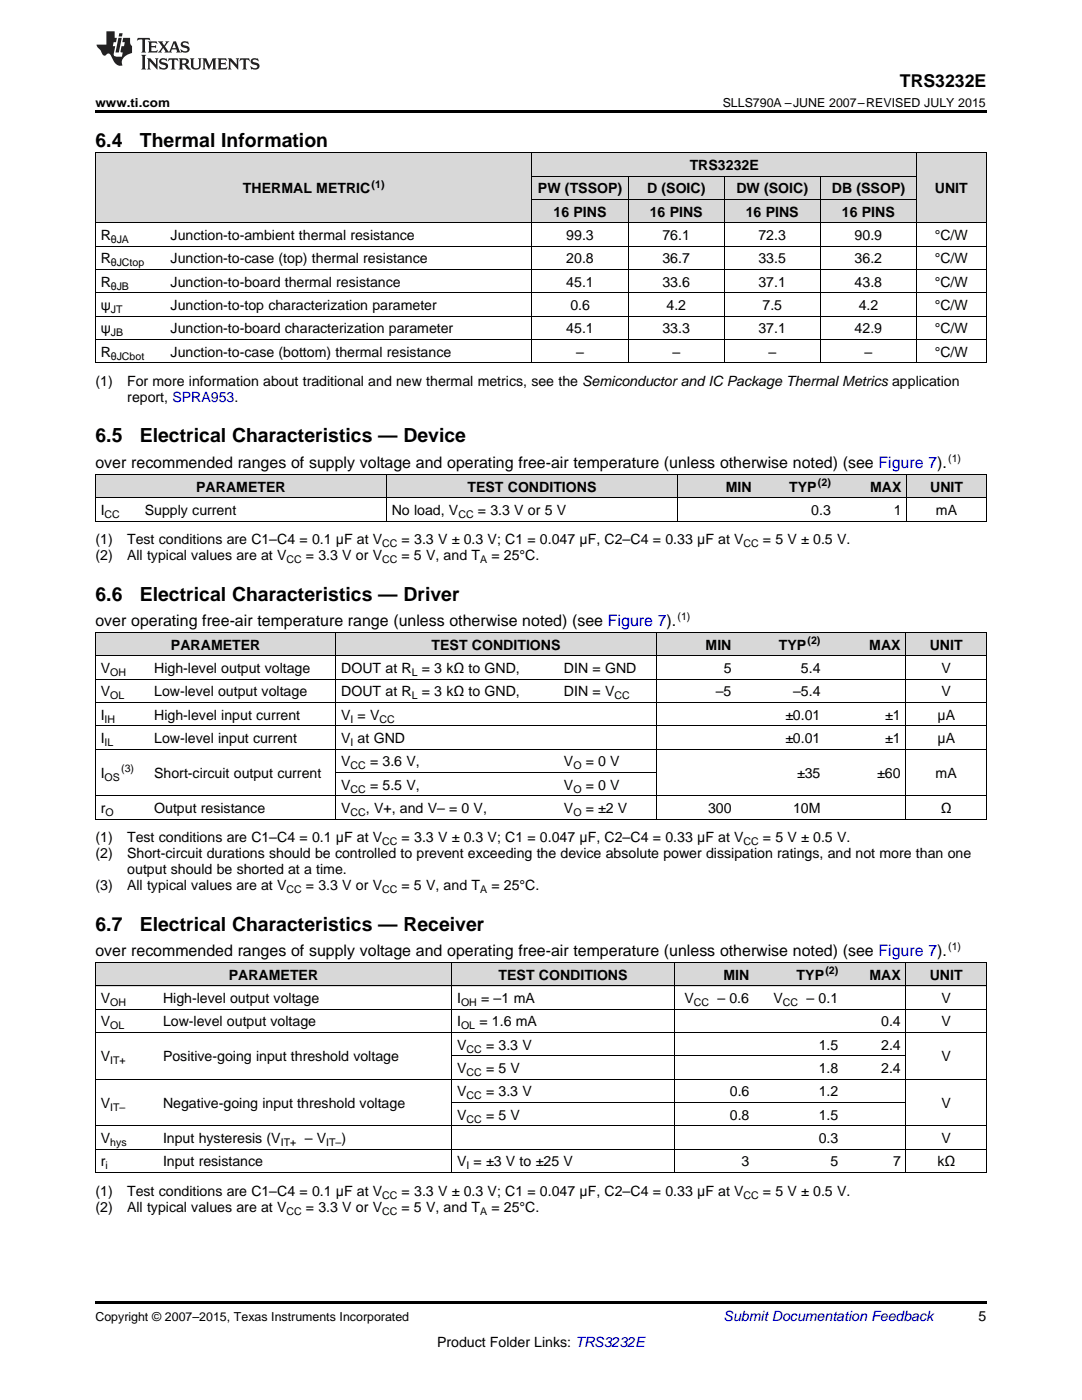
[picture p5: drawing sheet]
<svg xmlns="http://www.w3.org/2000/svg" width="216mm" height="279mm" viewBox="0 0 216 279" stroke-linecap="round" stroke-linejoin="round" font-family="sans-serif">
<defs><g id="words">
<g font-size="3.9">
<text x="19" y="29.3">6.4</text>
<text x="27.9" y="29.3">Thermal Information</text>
<text x="19" y="88.3">6.5</text>
<text x="27.9" y="88.3">Electrical Characteristics — Device</text>
<text x="19" y="119.9">6.6</text>
<text x="27.9" y="119.9">Electrical Characteristics — Driver</text>
<text x="19" y="185.7">6.7</text>
<text x="27.9" y="185.7">Electrical Characteristics — Receiver</text>
</g>
<text font-size="3.5" x="179.6" y="17.3">TRS3232E</text>
<g font-size="3.2">
<text x="19" y="93.5">over recommended ranges of supply voltage and operating free-air temperature (unless otherwise noted) (see Figure 7).</text>
<text x="19" y="125">over operating free-air temperature range (unless otherwise noted) (see Figure 7).</text>
<text x="19" y="190.9">over recommended ranges of supply voltage and operating free-air temperature (unless otherwise noted) (see Figure 7).</text>
</g>
<g font-size="2.8">
<text x="137.6" y="33.9">TRS3232E</text>
<text x="48.5" y="38.6">THERMAL METRIC</text>
<text x="107.4" y="38.6">PW (TSSOP)</text>
<text x="129.1" y="38.6">D (SOIC)</text>
<text x="146.9" y="38.6">DW (SOIC)</text>
<text x="166" y="38.6">DB (SSOP)</text>
<text x="186.5" y="38.6">UNIT</text>
<text x="20.1" y="47.9">R</text>
<text x="34" y="47.9">Junction-to-ambient thermal resistance</text>
<text x="110.5" y="43.3">16 PINS</text>
<text x="113" y="47.9">99.3</text>
<text x="129.6" y="43.3">16 PINS</text>
<text x="132.2" y="47.9">76.1</text>
<text x="148.8" y="43.3">16 PINS</text>
<text x="151.3" y="47.9">72.3</text>
<text x="168" y="43.3">16 PINS</text>
<text x="170.5" y="47.9">90.9</text>
<text x="186.5" y="47.9">°C/W</text>
<text x="20.1" y="52.6">R</text>
<text x="34" y="52.6">Junction-to-case (top) thermal resistance</text>
<text x="113" y="52.6">20.8</text>
<text x="132.2" y="52.6">36.7</text>
<text x="151.3" y="52.6">33.5</text>
<text x="170.5" y="52.6">36.2</text>
<text x="186.5" y="52.6">°C/W</text>
<text x="20.1" y="57.2">R</text>
<text x="34" y="57.2">Junction-to-board thermal resistance</text>
<text x="113" y="57.2">45.1</text>
<text x="132.2" y="57.2">33.6</text>
<text x="151.3" y="57.2">37.1</text>
<text x="170.5" y="57.2">43.8</text>
<text x="186.5" y="57.2">°C/W</text>
<text x="20.1" y="61.9">ψ</text>
<text x="34" y="61.9">Junction-to-top characterization parameter</text>
<text x="113.8" y="61.9">0.6</text>
<text x="133" y="61.9">4.2</text>
<text x="152.2" y="61.9">7.5</text>
<text x="171.3" y="61.9">4.2</text>
<text x="186.5" y="61.9">°C/W</text>
<text x="20.1" y="66.5">ψ</text>
<text x="20.1" y="71.2">R</text>
<text x="34" y="66.5">Junction-to-board characterization parameter</text>
<text x="34" y="71.2">Junction-to-case (bottom) thermal resistance</text>
<text x="113" y="66.5">45.1</text>
<text x="115" y="71.2">–</text>
<text x="132.2" y="66.5">33.3</text>
<text x="134.2" y="71.2">–</text>
<text x="151.3" y="66.5">37.1</text>
<text x="153.3" y="71.2">–</text>
<text x="170.5" y="66.5">42.9</text>
<text x="172.5" y="71.2">–</text>
<text x="186.5" y="66.5">°C/W</text>
<text x="186.5" y="71.2">°C/W</text>
<text x="19" y="77">(1)</text>
<text x="25.4" y="77">For more information about traditional and new thermal metrics, see the Semiconductor and IC Package Thermal Metrics application</text>
<text x="25.4" y="80.2">report, SPRA953.</text>
<text x="39.2" y="98.1">PARAMETER</text>
<text x="93.3" y="98.1">TEST CONDITIONS</text>
<text x="144.8" y="98.1">MIN</text>
<text x="157.5" y="98.1">TYP</text>
<text x="173.6" y="98.1">MAX</text>
<text x="185.6" y="98.1">UNIT</text>
<text x="20.1" y="102.8">I</text>
<text x="28.9" y="102.8">Supply current</text>
<text x="78.2" y="102.8">No load, V</text>
<text x="95.4" y="102.8">= 3.3 V or 5 V</text>
<text x="161.9" y="102.8">0.3</text>
<text x="178.3" y="102.8">1</text>
<text x="186.8" y="102.8">mA</text>
<text x="19" y="108.6">(1)</text>
<text x="19" y="111.8">(2)</text>
<text x="25.4" y="108.6">Test conditions are C1–C4 = 0.1 μF at V</text>
<text x="25.4" y="111.8">All typical values are at V</text>
<text x="61" y="111.8">= 3.3 V or V</text>
<text x="80.1" y="111.8">= 5 V, and T</text>
<text x="80.1" y="108.6">= 3.3 V ± 0.3 V; C1 = 0.047 μF, C2–C4 = 0.33 μF at V</text>
<text x="98.1" y="111.8">= 25°C.</text>
<text x="152.2" y="108.6">= 5 V ± 0.5 V.</text>
<text x="34.1" y="129.7">PARAMETER</text>
<text x="86.1" y="129.7">TEST CONDITIONS</text>
<text x="140.8" y="129.7">MIN</text>
<text x="155.4" y="129.7">TYP</text>
<text x="173.5" y="129.7">MAX</text>
<text x="185.5" y="129.7">UNIT</text>
<text x="20.1" y="134.3">V</text>
<text x="30.8" y="134.3">High-level output voltage</text>
<text x="68.1" y="134.3">DOUT at R</text>
<text x="84.2" y="134.3">= 3 kΩ to GND,</text>
<text x="112.5" y="134.3">DIN = GND</text>
<text x="144.4" y="134.3">5</text>
<text x="159.8" y="134.3">5.4</text>
<text x="187.9" y="134.3">V</text>
<text x="20.1" y="139">V</text>
<text x="20.1" y="143.7">I</text>
<text x="30.8" y="139">Low-level output voltage</text>
<text x="30.8" y="143.7">High-level input current</text>
<text x="68.1" y="139">DOUT at R</text>
<text x="68.1" y="143.7">V = V</text>
<text x="84.2" y="139">= 3 kΩ to GND,</text>
<text x="112.5" y="139">DIN = V</text>
<text x="142.8" y="139">–5</text>
<text x="156.7" y="143.7">±0.01</text>
<text x="158.3" y="139">–5.4</text>
<text x="176.6" y="143.7">±1</text>
<text x="187.1" y="143.7">μA</text>
<text x="187.9" y="139">V</text>
<text x="20.1" y="148.3">I</text>
<text x="30.8" y="148.3">Low-level input current</text>
<text x="68.1" y="148.3">V at GND</text>
<text x="156.7" y="148.3">±0.01</text>
<text x="176.6" y="148.3">±1</text>
<text x="187.1" y="148.3">μA</text>
<text x="20.1" y="155.3">I</text>
<text x="30.8" y="155.3">Short-circuit output current</text>
<text x="68.1" y="153">V</text>
<text x="73.8" y="153">= 3.6 V,</text>
<text x="112.5" y="153">V</text>
<text x="116.9" y="153">= 0 V</text>
<text x="159.1" y="155.3">±35</text>
<text x="175" y="155.3">±60</text>
<text x="186.7" y="155.3">mA</text>
<text x="68.1" y="157.6">V</text>
<text x="73.8" y="157.6">= 5.5 V,</text>
<text x="112.5" y="157.6">V</text>
<text x="116.9" y="157.6">= 0 V</text>
<text x="20.1" y="162.3">r</text>
<text x="30.8" y="162.3">Output resistance</text>
<text x="68.1" y="162.3">V</text>
<text x="73" y="162.3">, V+, and V– = 0 V,</text>
<text x="112.5" y="162.3">V</text>
<text x="116.9" y="162.3">= ±2 V</text>
<text x="141.3" y="162.3">300</text>
<text x="158.3" y="162.3">10M</text>
<text x="187.7" y="162.3">Ω</text>
<text x="19" y="168.1">(1)</text>
<text x="19" y="171.3">(2)</text>
<text x="25.4" y="168.1">Test conditions are C1–C4 = 0.1 μF at V</text>
<text x="25.4" y="171.3">Short-circuit durations should be controlled to prevent exceeding the device absolute power dissipation ratings, and not more than one</text>
<text x="80.1" y="168.1">= 3.3 V ± 0.3 V; C1 = 0.047 μF, C2–C4 = 0.33 μF at V</text>
<text x="152.2" y="168.1">= 5 V ± 0.5 V.</text>
<text x="19" y="177.7">(3)</text>
<text x="25.4" y="177.7">All typical values are at V</text>
<text x="25.4" y="174.5">output should be shorted at a time.</text>
<text x="61" y="177.7">= 3.3 V or V</text>
<text x="80.1" y="177.7">= 5 V, and T</text>
<text x="98.1" y="177.7">= 25°C.</text>
<text x="45.6" y="195.5">PARAMETER</text>
<text x="99.5" y="195.5">TEST CONDITIONS</text>
<text x="144.4" y="195.5">MIN</text>
<text x="159" y="195.5">TYP</text>
<text x="173.5" y="195.5">MAX</text>
<text x="185.5" y="195.5">UNIT</text>
<text x="20.1" y="200.2">V</text>
<text x="32.5" y="200.2">High-level output voltage</text>
<text x="91.2" y="200.2">I</text>
<text x="96" y="200.2">= –1 mA</text>
<text x="136.6" y="200.2">V</text>
<text x="143.2" y="200.2">– 0.6</text>
<text x="154.3" y="200.2">V</text>
<text x="160.9" y="200.2">– 0.1</text>
<text x="187.9" y="200.2">V</text>
<text x="20.1" y="204.9">V</text>
<text x="32.5" y="204.9">Low-level output voltage</text>
<text x="91.2" y="204.9">I</text>
<text x="91.2" y="209.5">V</text>
<text x="95.7" y="204.9">= 1.6 mA</text>
<text x="97" y="209.5">= 3.3 V</text>
<text x="163.4" y="209.5">1.5</text>
<text x="175.8" y="204.9">0.4</text>
<text x="175.8" y="209.5">2.4</text>
<text x="187.9" y="204.9">V</text>
<text x="20.1" y="211.8">V</text>
<text x="32.5" y="211.8">Positive-going input threshold voltage</text>
<text x="91.2" y="214.2">V</text>
<text x="97" y="214.2">= 5 V</text>
<text x="163.4" y="214.2">1.8</text>
<text x="175.8" y="214.2">2.4</text>
<text x="187.9" y="211.8">V</text>
<text x="20.1" y="221.2">V</text>
<text x="32.5" y="221.2">Negative-going input threshold voltage</text>
<text x="91.2" y="218.8">V</text>
<text x="97" y="218.8">= 3.3 V</text>
<text x="145.6" y="218.8">0.6</text>
<text x="163.4" y="218.8">1.2</text>
<text x="187.9" y="221.2">V</text>
<text x="91.2" y="223.5">V</text>
<text x="97" y="223.5">= 5 V</text>
<text x="145.6" y="223.5">0.8</text>
<text x="163.4" y="223.5">1.5</text>
<text x="20.1" y="228.1">V</text>
<text x="20.1" y="232.8">r</text>
<text x="32.5" y="228.1">Input hysteresis (V</text>
<text x="32.5" y="232.8">Input resistance</text>
<text x="60.8" y="228.1">– V</text>
<text x="68.2" y="228.1">)</text>
<text x="91.2" y="232.8">V = ±3 V to ±25 V</text>
<text x="148" y="232.8">3</text>
<text x="163.4" y="228.1">0.3</text>
<text x="165.7" y="232.8">5</text>
<text x="178.2" y="232.8">7</text>
<text x="187" y="232.8">kΩ</text>
<text x="187.9" y="228.1">V</text>
<text x="19" y="238.7">(1)</text>
<text x="25.4" y="238.7">Test conditions are C1–C4 = 0.1 μF at V</text>
<text x="80.1" y="238.7">= 3.3 V ± 0.3 V; C1 = 0.047 μF, C2–C4 = 0.33 μF at V</text>
<text x="152.2" y="238.7">= 5 V ± 0.5 V.</text>
<text x="19" y="241.8">(2)</text>
<text x="25.4" y="241.8">All typical values are at V</text>
<text x="61" y="241.8">= 3.3 V or V</text>
<text x="80.1" y="241.8">= 5 V, and T</text>
<text x="98.1" y="241.8">= 25°C.</text>
<text x="195.3" y="263.6">5</text>
<text x="87.2" y="268.9">Product Folder Links: TRS3232E</text>
</g>
<text font-size="2.8" fill="#0000c8" x="144.4" y="263.6">Submit Documentation Feedback</text>
<g font-size="2.5">
<text x="19" y="21.4">www.ti.com</text>
<text x="144.2" y="21.4">SLLS790A –JUNE 2007–REVISED JULY 2015</text>
<text x="19" y="263.6">Copyright © 2007–2015, Texas Instruments Incorporated</text>
</g>
<g font-size="2.1">
<text x="74.2" y="37.5">(1)</text>
<text x="22.1" y="48.5">θJA</text>
<text x="22.1" y="53.1">θJCtop</text>
<text x="22.1" y="57.8">θJB</text>
<text x="22.1" y="62.4">JT</text>
<text x="22.1" y="67.1">JB</text>
<text x="22.1" y="71.8">θJCbot</text>
<text x="189.2" y="92.2">(1)</text>
<text x="163.2" y="97">(2)</text>
<text x="20.9" y="103.3">CC</text>
<text x="91.5" y="103.3">CC</text>
<text x="57.1" y="112.4">CC</text>
<text x="76.2" y="112.4">CC</text>
<text x="76.3" y="109.2">CC</text>
<text x="95.8" y="112.4">A</text>
<text x="148.4" y="109.2">CC</text>
<text x="135.2" y="123.8">(1)</text>
<text x="161.1" y="128.6">(2)</text>
<text x="22" y="134.9">OH</text>
<text x="82.2" y="134.9">L</text>
<text x="22" y="139.6">OL</text>
<text x="82.2" y="139.6">L</text>
<text x="122.6" y="139.6">CC</text>
<text x="20.9" y="144.2">IH</text>
<text x="20.9" y="148.9">IL</text>
<text x="70" y="144.2">I</text>
<text x="70" y="148.9">I</text>
<text x="75.7" y="144.2">CC</text>
<text x="20.9" y="155.9">OS</text>
<text x="24.2" y="154.2">(3)</text>
<text x="70" y="153.5">CC</text>
<text x="114.4" y="153.5">O</text>
<text x="70" y="158.2">CC</text>
<text x="114.4" y="158.2">O</text>
<text x="21" y="162.8">O</text>
<text x="70" y="162.8">CC</text>
<text x="114.4" y="162.8">O</text>
<text x="76.3" y="168.7">CC</text>
<text x="148.4" y="168.7">CC</text>
<text x="57.1" y="178.2">CC</text>
<text x="76.2" y="178.2">CC</text>
<text x="95.8" y="178.2">A</text>
<text x="189.2" y="189.6">(1)</text>
<text x="164.7" y="194.4">(2)</text>
<text x="22" y="200.8">OH</text>
<text x="92" y="200.8">OH</text>
<text x="138.4" y="200.8">CC</text>
<text x="156.2" y="200.8">CC</text>
<text x="22" y="205.4">OL</text>
<text x="92" y="205.4">OL</text>
<text x="22" y="212.4">IT+</text>
<text x="93.1" y="210.1">CC</text>
<text x="93.1" y="214.7">CC</text>
<text x="22" y="221.7">IT–</text>
<text x="93.1" y="219.4">CC</text>
<text x="93.1" y="224">CC</text>
<text x="21" y="233.4">i</text>
<text x="22" y="228.7">hys</text>
<text x="56" y="228.7">IT+</text>
<text x="65.1" y="228.7">IT–</text>
<text x="93.1" y="233.4">I</text>
<text x="76.3" y="239.2">CC</text>
<text x="148.4" y="239.2">CC</text>
<text x="57.1" y="242.4">CC</text>
<text x="76.2" y="242.4">CC</text>
<text x="95.8" y="242.4">A</text>
</g>
</g></defs>
<g fill="#d8d8d8">
<path d="M19 192.2h12.5v4.6h-12.5z"/>
<path d="M31.5 192.2h58.7v4.6h-58.7z"/>
<path d="M90.2 192.2h44.4v4.6h-44.4z"/>
<path d="M134.6 192.2h16v4.6h-16z"/>
<path d="M150.6 192.2h17.8v4.6h-17.8z"/>
<path d="M168.4 192.2h12.4v4.6h-12.4z"/>
<path d="M180.8 192.2h16v4.6h-16z"/>
<path d="M19 126.3h10.7v4.7h-10.7z"/>
<path d="M29.7 126.3h37.3v4.7h-37.3z"/>
<path d="M67 126.3h44.5v4.7h-44.5z"/>
<path d="M111.5 126.3h19.6v4.7h-19.6z"/>
<path d="M131.1 126.3h15.9v4.7h-15.9z"/>
<path d="M147 126.3h17.8v4.7h-17.8z"/>
<path d="M164.8 126.3h16v4.7h-16z"/>
<path d="M180.8 126.3h16v4.7h-16z"/>
<path d="M19 94.7h8.8v4.7h-8.8z"/>
<path d="M27.8 94.7h49.3v4.7h-49.3z"/>
<path d="M77.1 94.7h58.1v4.7h-58.1z"/>
<path d="M135.2 94.7h15.9v4.7h-15.9z"/>
<path d="M151.1 94.7h15.8v4.7h-15.8z"/>
<path d="M166.9 94.7h14.1v4.7h-14.1z"/>
<path d="M181 94.7h15.8v4.7h-15.8z"/>
<path d="M19 30.6h14v13.9h-14z"/>
<path d="M33 30.6h73.2v13.9h-73.2z"/>
<path d="M106.2 39.9h19.2v4.6h-19.2z"/>
<path d="M125.4 39.9h19.1v4.6h-19.1z"/>
<path d="M144.5 39.9h19.2v4.6h-19.2z"/>
<path d="M163.7 39.9h19.2v4.6h-19.2z"/>
<path d="M182.9 30.6h13.9v13.9h-13.9z"/>
<path d="M106.2 35.2h19.2v4.7h-19.2z"/>
<path d="M125.4 35.2h19.1v4.7h-19.1z"/>
<path d="M144.5 35.2h19.2v4.7h-19.2z"/>
<path d="M163.7 35.2h19.2v4.7h-19.2z"/>
<path d="M106.2 30.6h19.2v4.6h-19.2z"/>
<path d="M125.4 30.6h19.1v4.6h-19.1z"/>
<path d="M144.5 30.6h19.2v4.6h-19.2z"/>
<path d="M163.7 30.6h19.2v4.6h-19.2z"/>
</g>
<g fill="#000">
<path d="M19 22h177.8v.5h-177.8zM19 72.4l.2 .1zM106.1 72.4l.1 .1zM125.3 72.4l.1 .1zM144.4 72.4l.1 .1zM163.6 72.4l.1 .1zM182.8 72.4l.1 .1zM196.7 72.4l.1 .1zM19 104h.2zM77 104h.1zM151 104h.1zM166.8 104h.1z"/>
<path d="M180.9 104h.1zM196.7 104h.1zM19 163.5h.2zM66.9 163.5h.1zM131 163.5h.1zM146.9 163.5h.1zM164.7 163.5h.1zM180.7 163.5h.1zM196.7 163.5h.1zM19 234l.2 .1zM90.1 234l.1 .1zM150.5 234l.1 .1z"/>
<path d="M168.3 234l.1 .1zM180.7 234l.1 .1zM196.7 234l.1 .1zM19 259.7h177.8v.5h-177.8z"/>
</g>
<g fill="none" stroke="#000" stroke-width=".2">
<path d="M19 30.5h177.8M19.1 30.5v42M106.1 30.5v42M106.2 39.8h76.7M106.2 35.2h76.7M125.3 35.2v37.3M144.5 35.2v37.3M163.7 35.2v37.3M182.8 30.5v42M196.8 30.5v42M19 58.4h177.8M19 53.8h177.8"/>
<path d="M19 49.1h177.8M19 44.5h177.8M19 72.4h177.8M19 67.8h177.8M19 63.1h177.8M19 99.3h177.8M19 94.7h177.8M19.1 94.7v9.3M77.1 94.7v9.3M135.2 94.7v9.3M180.9 94.7v9.3M196.8 94.7v9.3"/>
<path d="M19 104h177.8M19 126.2l177.8 .1v37.2M19 135.6h177.8M19 130.9h177.8M19.1 126.3v37.2M67 126.3v37.2M131 126.3v37.2M180.8 126.3v37.2M19 158.8h177.8M19 149.5h177.8M19 144.9h177.8M19 140.2h177.8"/>
<path d="M67 154.2h64M19 163.5h177.8M19 192.1h177.8v42M19 196.8h177.8M19.1 192.1v42M90.1 192.1v42M134.6 192.1v42M180.8 192.1v42M19 215.4h177.8M19 206.1h177.8M19 201.4h177.8M90.2 210.7h90.6"/>
<path d="M19 234h177.8M19 229.4h177.8M19 224.7h177.8M90.2 220h90.6"/>
</g>
<g fill="#231f20">
<path d="M27.5 7.6l-.1 .5 .4-.2h.6v.1v2.1l-.2 .4h1l-.3-.4v-2.1l.1-.1h.5l.5 .2-.2-.5zM29.5 8.3l.2 .3v1.5l-.2 .4h1.8l.2-.6a1.04 1.04 0 0 1-1.3 .2v-.7h.6l.3 .2v-.6l-.3 .2h-.6v-.6l.8-.1 .4 .3-.2-.5zM31.5 8.3l.9 1.1-.9 1.1h.8l-.2-.2 .5-.7 .4 .7-.2 .2h1.5l-.1-.2 .1-.4h.9l.1 .4-.2 .2h1l-.3-.3-.7-1.9h-.5l-.9 2-.8-1 .9-1h-.8l.1 .3-.3 .5-.4-.6 .2-.2zM34.7 8.6l.4 1h-.7zM36.3 8.4a.63 .63 0 0 0-.2 .7 .63 .63 0 0 0 .6 .4l.6 .2 .1 .2a.75 .75 0 0 1-.7 .4 .75 .75 0 0 1-.6-.5l.1 .7 .1-.1a1.11 1.11 0 0 0 1.5-.6 1.13 1.13 0 0 0-1.2-.8l-.1-.4a1.04 1.04 0 0 1 1.2 .2l-.2-.5-.1 .1-.5-.2zM28.2 10.9l.2 .4v2.2l-.2 .4h1l-.3-.4v-2.2l.3-.4zM29.3 11.6l.3 .4v1.5l-.3 .4h.8l-.2-.4v-1.3l1.5 1.7v-1.9l.2-.4h-.7l.2 .4v.9l-1.1-1.3zM32 11.8a.62 .62 0 0 0-.2 .7 .62 .62 0 0 0 .6 .4l.6 .1 .1 .3a.76 .76 0 0 1-.7 .3 .76 .76 0 0 1-.6-.4l.1 .7 .1-.1a1.11 1.11 0 0 0 1.5-.6 1.13 1.13 0 0 0-1.2-.8l-.1-.4a1.04 1.04 0 0 1 1.2 .2l-.2-.6-.1 .1-.5-.1zM33.7 11.6l-.2 .6a.61 .61 0 0 1 .8-.3v1.6l-.2 .4h.9l-.2-.4v-1.6a.63 .63 0 0 1 .8 .3l-.2-.6zM35.6 11.6l.3 .4v1.5l-.3 .4h1l-.2-.2v-.8l.5 .2a.76 .76 0 0 0 1.2 .7l-1-1a.58 .58 0 0 0 .6-.5 .58 .58 0 0 0-.5-.6zM36.4 11.9h.1a.45 .45 0 0 1 .5 .1 .45 .45 0 0 1 .1 .5l-.7 .2zM37.9 11.6l.2 .2a2.17 2.17 0 0 0 .3 1.9 .99 .99 0 0 0 1.6-.6v-1.1l.2-.4h-.7l.2 .2a1.92 1.92 0 0 1-.2 1.8 .6 .6 0 0 1-.9-.5v-1.1l.2-.4zM40.4 11.6l.2 .4v1.5l-.2 .4h.7l-.2-.4v-1.4l.8 1.8 .8-1.8v1.4l-.2 .4h.9l-.2-.4v-1.5l.2-.4h-.8l-.6 1.5-.6-1.5zM43.4 11.6l.2 .4v1.5l-.2 .4h1.8l.2-.6a1.04 1.04 0 0 1-1.3 .1v-.6h.5l.4 .2v-.6l-.4 .2h-.5v-.7h.8l.3 .3-.1-.6zM45.5 11.6l.2 .4v1.5l-.2 .4h.7l-.2-.4v-1.3l1.5 1.7v-1.9l.2-.4h-.7l.2 .4v.9l-1.1-1.3zM47.9 11.6l-.1 .6a.61 .61 0 0 1 .8-.3v1.6l-.3 .4h1l-.3-.4 .1-1.6a.63 .63 0 0 1 .7 .3l-.1-.6zM50.2 11.8a.62 .62 0 0 0-.2 .7 .62 .62 0 0 0 .6 .4l.6 .1 .2 .3a.76 .76 0 0 1-.8 .3 .76 .76 0 0 1-.6-.4l.1 .7 .2-.1a1.11 1.11 0 0 0 1.5-.6 1.13 1.13 0 0 0-1.3-.8l-.1-.4a1.04 1.04 0 0 1 1.2 .2l-.1-.6-.2 .1-.5-.1z"/>
<path d="M21.2 6.3v2.6h-1.9l.1 .4 .7 .9a.91 .91 0 0 0 1 .8 .56 .56 0 0 1 .5-.3 .56 .56 0 0 1 .5 .3l.4 .8a1.53 1.53 0 0 0 1.9 1.2 1.54 1.54 0 0 1 1-2.1l.9-.3v-1.4a1.52 1.52 0 0 1-.3-1.6h-1.4l-.2 .8h.5l-.2 .8h-.4l-.2 1v.2l.4 .1-.2 .8a1.93 1.93 0 0 1-1.6-.3l.3-1.8h-.5l.2-.8h.4l.2-.8h-.4v-1.3zM23.6 7.6l-.6 2.9h.7l.6-2.9zM23.8 6.6l-.1 .7h.6l.2-.7z"/>
</g>
<use href="#words"/>
</svg>
